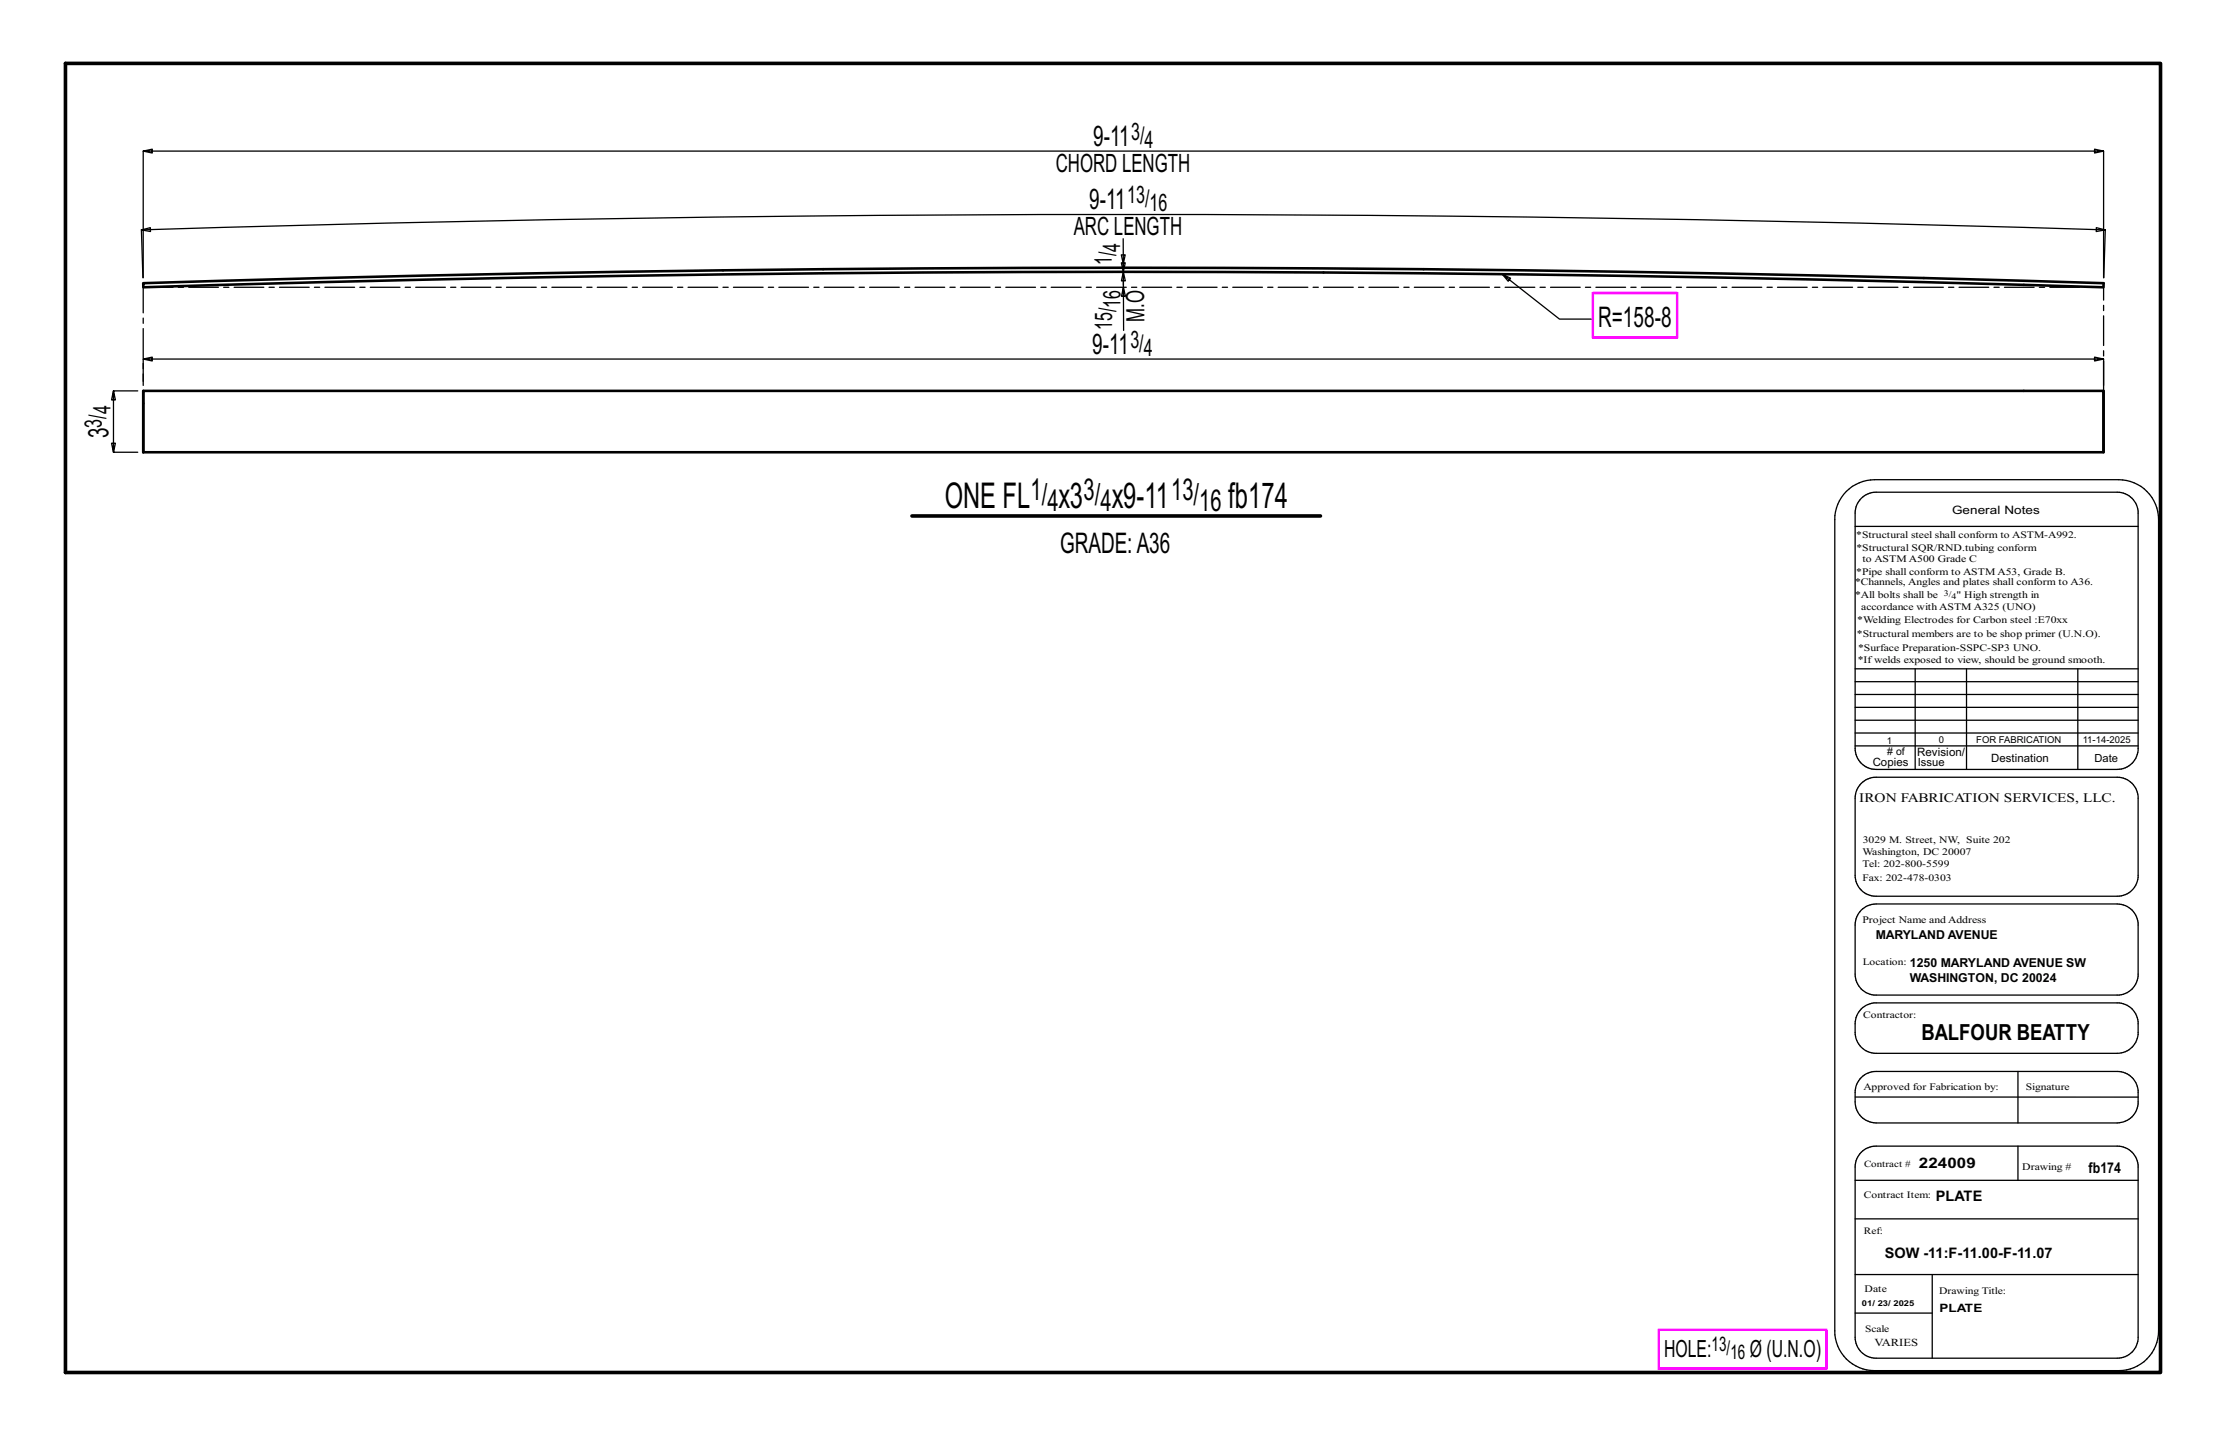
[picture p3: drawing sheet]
<svg xmlns="http://www.w3.org/2000/svg" width="432mm" height="279mm" viewBox="0 0 432 279" stroke-linecap="round" stroke-linejoin="round" font-family="sans-serif">
<defs><g id="words">
<g font-size="6.9">
<text x="183.3" y="98.6">ONE FL</text>
<text x="205.3" y="98.6">x3</text>
<text x="215.7" y="98.6">x9-11</text>
<text x="238.3" y="98.6">fb174</text>
</g>
<g font-size="5.9">
<text x="199.9" y="97">1/</text>
<text x="203.2" y="99.1">4</text>
<text x="210.2" y="97">3/</text>
<text x="213.5" y="99.1">4</text>
<text x="227.2" y="97">13/</text>
<text x="232.6" y="99.1">16</text>
</g>
<g font-size="5.5">
<text x="212.1" y="28.3">9-11</text>
<text x="211.3" y="40.6">9-11</text>
<text x="310" y="63.4">R=158-8</text>
<text x="211.9" y="68.7">9-11</text>
<text x="21" y="85" transform="rotate(-90 21 85)">3</text>
<text x="205.7" y="107.3">GRADE:A36</text>
</g>
<g font-size="4.9">
<text x="204.8" y="33.4">CHORD LENGTH</text>
<text x="208.3" y="45.6">ARC LENGTH</text>
<text x="222" y="62.4" transform="rotate(-90 222 62.4)">M.O</text>
</g>
<g font-size="4.7">
<text x="219.4" y="27.1">3/</text>
<text x="222" y="28.7">4</text>
<text x="218.6" y="39.4">13/</text>
<text x="223" y="41">16</text>
<text x="215.7" y="51.4" transform="rotate(-90 215.7 51.4)">1/</text>
<text x="217.3" y="48.8" transform="rotate(-90 217.3 48.8)">4</text>
<text x="217.4" y="59.8" transform="rotate(-90 217.4 59.8)">16</text>
<text x="215.7" y="64.1" transform="rotate(-90 215.7 64.1)">15/</text>
<text x="219.3" y="67.4">3/</text>
<text x="221.9" y="69.1">4</text>
<text x="19.8" y="82.9" transform="rotate(-90 19.8 82.9)">3/</text>
<text x="21.4" y="80.3" transform="rotate(-90 21.4 80.3)">4</text>
</g>
<g font-size="4.6">
<text x="322.8" y="263.3">HOLE:</text>
<text x="339.4" y="263.3">Ø (U.N.O)</text>
</g>
<text font-size="4.3" x="372.7" y="201.8">BALFOUR BEATTY</text>
<g font-size="3.9">
<text x="332" y="262.2">13/</text>
<text x="335.7" y="263.6">16</text>
</g>
<text font-size="2.9" x="405.1" y="227.5">fb174</text>
<g font-size="2.8">
<text x="372.2" y="226.7">224009</text>
<text x="375.5" y="232.9">PLATE</text>
<text x="365.6" y="244">SOW -11:F-11.00-F-11.07</text>
</g>
<text font-size="2.5" x="360.7" y="155.6">IRON FABRICATION SERVICES, LLC.</text>
<g font-size="2.4">
<text x="363.8" y="182.3">MARYLAND AVENUE</text>
<text x="370.5" y="190.6">WASHINGTON, DC 20024</text>
<text x="370.5" y="187.7">1250 MARYLAND AVENUE SW</text>
</g>
<g font-size="2.2">
<text x="378.7" y="99.8">General Notes</text>
<text x="363.3" y="148.7">Copies</text>
<text x="371.9" y="146.7">Revision/</text>
<text x="372" y="148.7">Issue</text>
<text x="386.3" y="147.8">Destination</text>
<text x="406.3" y="147.8">Date</text>
<text x="376.2" y="254.6">PLATE</text>
</g>
<text font-size="2.1" x="363.6" y="261.2">VARIES</text>
<text font-size="2" x="366.1" y="146.4"># of</text>
<g font-size="1.9">
<text x="360.1" y="104.3">*Structural steel shall conform to ASTM-A992.</text>
<text x="360.1" y="106.9">*Structural SQR/RND.tubing conform</text>
<text x="359.8" y="113.6">*Channels, Angles and plates shall conform to A36.</text>
<text x="360.1" y="111.6">*Pipe shall conform to ASTM A53, Grade B.</text>
<text x="361.3" y="109.1">to ASTM A500 Grade C</text>
<text x="359.9" y="116.1">*All bolts shall be</text>
<text x="361" y="118.3">accordance with ASTM A325 (UNO)</text>
<text x="379.5" y="116.1">&quot; High strength in</text>
<text x="360.2" y="123.5">*Structural members are to be shop primer (U.N.O).</text>
<text x="360.3" y="120.9">*Welding Electrodes for Carbon steel :E70xx</text>
<text x="360.4" y="128.7">*Ifwelds exposed to view, should be ground smooth.</text>
<text x="360.4" y="126.3">*Surface Preparation-SSPC-SP3 UNO.</text>
<text x="361.3" y="165.9">Washington, DC 20007</text>
<text x="361.3" y="163.5">3029 M. Street, NW, Suite 202</text>
<text x="361.3" y="170.9">Fax: 202-478-0303</text>
<text x="361.3" y="168.2">Tel: 202-800-5599</text>
<text x="361.3" y="179.2">Project Name and Address</text>
<text x="361.3" y="187.3">Location:</text>
<text x="361.4" y="197.5">Contractor:</text>
<text x="361.5" y="211.4">Approved for Fabrication by:</text>
<text x="393" y="211.4">Signature</text>
<text x="392.3" y="227.1">Drawing #</text>
<text x="361.5" y="232.4">Contract Item:</text>
<text x="361.5" y="239.5">Ref:</text>
<text x="361.7" y="250.7">Date</text>
<text x="376.2" y="251.1">Drawing Title:</text>
<text x="361.8" y="258.4">Scale</text>
</g>
<g font-size="1.8">
<text x="366" y="144.3">1</text>
<text x="376.1" y="144.2">0</text>
<text x="383.3" y="144.2">FOR FABRICATION</text>
<text x="404" y="144.1">11-14-2025</text>
<text x="361.6" y="226.5">Contract #</text>
</g>
<g font-size="1.7">
<text x="377.1" y="115.6">3/</text>
<text x="378.6" y="116.2">4</text>
</g>
<text font-size="1.6" x="361.2" y="253.3">01/ 23/ 2025</text>
</g></defs>
<g fill="none" stroke="#000" stroke-width=".25">
<path d="M27.4 44.6l1.8-.4v.7zM27.7 53.9l-.3-9.3 47.6-1.3 47.7-.9 47.6-.6 47.6-.2 47.6 .2 47.7 .6 47.6 .9 47.6 1.3-1.8 .3v-.7l1.8 .4-.3 9.3M27.8 53.9v-24.6l1.7 .4v-.8l-1.7 .4h380.3l-1.8 .4v-.8l1.8 .4v24.6M217.5 49.5l.8-.1-.4 1.8zM217.5 51h.8l-.4 1.7zM217.9 46.3v5.7M217.9 50.1v5.6l-.3 1.8h.7l-.4-1.8 .1 8.4M217.9 51.2v4.2M217.9 52.7l.4 1.8h-.8zM291.4 53.2l1.2 1.4 .4-.6-1.6-.8 11.1 8.7h6.4M26.7 75.8h-4.7l-.4 1.8h.8l-.4-1.8v11.9l-.4-1.7h.8l-.4 1.7h4.7M27.8 74.8v-5.1l1.7 .3v-.7l-1.7 .4h380.3l-1.8 .3v-.7l1.8 .4v5.1"/>
<path d="M358.2 95.3a7.9 7.9 0 0 1 5.4-2.2h47.4a7.8 7.8 0 0 1 7.7 7.7v157.4a7.7 7.7 0 0 1-7.7 7.7h-47.4a7.7 7.7 0 0 1-7.7-7.7v-157.4a7.7 7.7 0 0 1 2.3-5.5zM361 96.7a4.1 4.1 0 0 1 2.9-1.2h46.8a4 4 0 0 1 4.1 3.7v46a4 4 0 0 1-4.1 4.1h-46.8a4.1 4.1 0 0 1-4-4.1v-45.6a4 4 0 0 1 1.1-2.9zM359.9 102.1h54.9M359.9 139.7h54.9M359.9 134.7h54.9M359.9 132.3h54.9M359.9 129.8h54.9M359.9 137.2h54.9M371.5 129.8v19.5M381.5 129.8v19.5M403.1 129.8v19.5M359.9 144.7h54.9"/>
<path d="M359.9 142.2h54.9M361 152a4.1 4.1 0 0 1 2.9-1.2h46.8a4.1 4.1 0 0 1 4.1 4.1v15.3a4.1 4.1 0 0 1-4.1 3.7h-46.8a4.1 4.1 0 0 1-4-4.1v-14.9a4 4 0 0 1 1.1-2.9zM361 176.6l1.4-.9 1.5-.3h46.8a4.1 4.1 0 0 1 4.1 3.7v10.3a4.1 4.1 0 0 1-3.7 3.7h-47.6a4.1 4.1 0 0 1-3.6-4.1v-9.5a4.1 4.1 0 0 1 1.1-2.9zM361 195.8l1-.7 1.5-.5h47.6a4.1 4.1 0 0 1 3.7 3.6v2.5a4.1 4.1 0 0 1-4.1 3.7h-46.8a4.1 4.1 0 0 1-4-4.1 5.3 5.3 0 0 1 .6-3.9zM359.9 212.9h54.9M361 209.1a4.1 4.1 0 0 1 2.9-1.2h46.8a4.1 4.1 0 0 1 4.1 3.6v2.7a4.1 4.1 0 0 1-4.1 3.7h-46.8a4.1 4.1 0 0 1-4-4.1v-1.9a4 4 0 0 1 1.1-2.8zM391.4 207.9v10M359.9 229h54.9M359.9 236.5h54.9M361 223.6a4.1 4.1 0 0 1 2.9-1.2h46.8a4.1 4.1 0 0 1 4.1 3.6v33.5a4 4 0 0 1-4.1 4h-46.8a4.1 4.1 0 0 1-4-4v-33.1a4 4 0 0 1 1.1-2.8zM391.4 222.4v6.6M359.9 254.8h14.9"/>
<path d="M359.9 247.3h54.9M374.8 247.3v16.2"/>
</g>
<path d="M12.7 12.3h406.4v254h-406.4zM176.9 100.1h79.2" fill="none" stroke="#000" stroke-width=".7"/>
<path d="M309 56.9h16.3v8.6h-16.3zM321.7 258h32.6v7.6h-32.6z" fill="none" stroke="#f0f" stroke-width=".5"/>
<path d="M27.8 54.9l54.2-1.4 38.8-.8 38.9-.5 58.2-.2 58.2 .2 38.9 .5 38.8 .8 54.3 1.4-.1 .8-54.2-1.4-38.8-.8-38.9-.5-58.2-.3-58.2 .3-38.8 .5-38.9 .8-54.2 1.4zM27.8 75.8h380.2v11.9h-380.2zM27.8 75.8v11.9M408 75.8v11.9M27.8 87.7h.1" fill="none" stroke="#000" stroke-width=".5"/>
<path d="M27.8 54.9v19.1M27.8 55.7h380.2M408.1 75.8v-20.9" fill="none" stroke="#000" stroke-width=".25" stroke-dasharray="5.8 1 1 1"/>
<use href="#words"/>
</svg>
